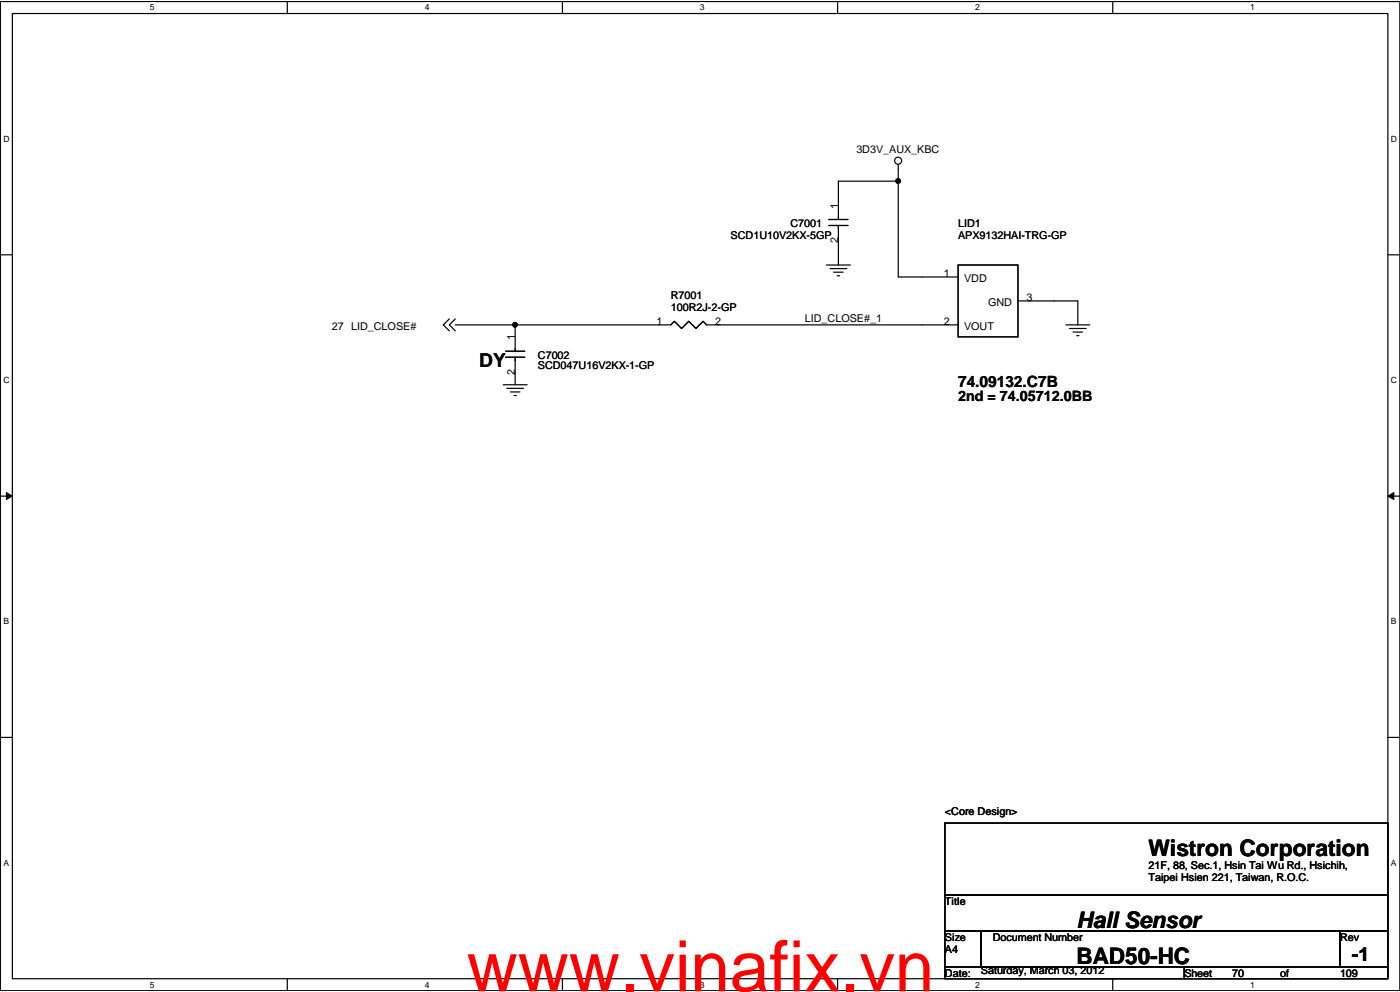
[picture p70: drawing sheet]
<svg xmlns="http://www.w3.org/2000/svg" width="279mm" height="198mm" viewBox="0 0 279 198" stroke-linecap="round" stroke-linejoin="round" font-family="sans-serif">
<defs><g id="words">
<text font-size="14.1" fill="#f00" x="93.1" y="197.8">www.vinafix.vn</text>
<g font-size="4.5">
<text x="229.2" y="170.8">Wistron Corporation</text>
<text x="214.9" y="185.1">Hall Sensor</text>
<text x="214.9" y="192.3">BAD50-HC</text>
</g>
<g font-size="3.8">
<text x="95.6" y="73.1">DY</text>
<text x="269.8" y="191.6">-1</text>
</g>
<text font-size="3.1" x="191.2" y="77.3">74.09132.C7B</text>
<text font-size="2.9" x="191.2" y="79.9">2nd = 74.05712.0BB</text>
<g font-size="2.2">
<text x="170.9" y="30.5">3D3V_AUX_KBC</text>
<text x="167.3" y="41.6" transform="rotate(-90 167.3 41.6)">1</text>
<text x="145.8" y="47.7">SCD1U10V2KX-5GP</text>
<text x="157.8" y="45.3">C7001</text>
<text x="191.2" y="45.3">LID1</text>
<text x="191.2" y="47.7">APX9132HAI-TRG-GP</text>
<text x="167.3" y="48.6" transform="rotate(-90 167.3 48.6)">2</text>
<text x="133.9" y="59.6">R7001</text>
<text x="188.3" y="55.2">1</text>
<text x="192.4" y="56.3">VDD</text>
<text x="204.8" y="60">3</text>
<text x="66.3" y="65.8">27 LID_CLOSE#</text>
<text x="131" y="64.8">1</text>
<text x="133.9" y="62">100R2J-2-GP</text>
<text x="142.7" y="64.8">2</text>
<text x="160.6" y="64.3">LID_CLOSE#_1</text>
<text x="188.3" y="64.8">2</text>
<text x="192.4" y="65.8">VOUT</text>
<text x="197.2" y="61">GND</text>
<text x="102.8" y="67.9" transform="rotate(-90 102.8 67.9)">1</text>
<text x="107.3" y="71.5">C7002</text>
<text x="102.8" y="74.9" transform="rotate(-90 102.8 74.9)">2</text>
<text x="107.3" y="73.7">SCD047U16V2KX-1-GP</text>
<text x="188.6" y="162.6">&lt;Core Design&gt;</text>
<text x="229.2" y="173.3">21F, 88, Sec.1, Hsin Tai Wu Rd., Hsichih,</text>
<text x="229.2" y="175.8">Taipei Hsien 221, Taiwan, R.O.C.</text>
<text x="188.6" y="180.5">Title</text>
<text x="188.6" y="190.1">A4</text>
<text x="188.6" y="187.7">Size</text>
<text x="198.1" y="187.7">Document Number</text>
<text x="267.4" y="187.7">Rev</text>
<text x="188.6" y="194.8">Date:</text>
<text x="195.8" y="194.4">Saturday, March 03, 2012</text>
<text x="236.4" y="194.8">Sheet</text>
<text x="245.9" y="194.8">70</text>
<text x="255.5" y="194.8">of</text>
<text x="267.4" y="194.8">109</text>
</g>
<g font-size="1.7">
<text x="29.9" y="2.1">5</text>
<text x="84.8" y="2.1">4</text>
<text x="139.7" y="2.1">3</text>
<text x="194.6" y="2.1">2</text>
<text x="249.5" y="2.1">1</text>
<text x=".7" y="28.3">D</text>
<text x="277.6" y="28.3">D</text>
<text x=".7" y="76.4">C</text>
<text x="277.6" y="76.4">C</text>
<text x=".7" y="124.5">B</text>
<text x="277.6" y="124.5">B</text>
<text x=".7" y="172.7">A</text>
<text x="277.6" y="172.7">A</text>
<text x="29.9" y="197">5</text>
<text x="84.8" y="197">4</text>
<text x="139.7" y="197">3</text>
<text x="194.6" y="197">2</text>
<text x="249.5" y="197">1</text>
</g>
</g></defs>
<path d="M.1 .3h279.3v197.4h-279.3zM2.5 2.7h274.5v192.6h-274.5z" fill="none" stroke="#000" stroke-width=".24"/>
<g fill="#fff">
<path d="M29.9 .5h.9v1.9h-.9z"/>
<path d="M29.9 195.5h.9v1.9h-.9z"/>
</g>
<path d="M57.3 .3v2.4M57.3 195.3v2.4" fill="none" stroke="#000" stroke-width=".24"/>
<g fill="#fff">
<path d="M84.8 .5h.9v1.9h-.9z"/>
<path d="M84.8 195.5h.9v1.9h-.9z"/>
</g>
<path d="M112.2 .3v2.4M112.2 195.3v2.4" fill="none" stroke="#000" stroke-width=".24"/>
<g fill="#fff">
<path d="M139.7 .5h.9v1.9h-.9z"/>
<path d="M139.7 195.5h.9v1.9h-.9z"/>
</g>
<path d="M167.2 .3v2.4M167.2 195.3v2.4" fill="none" stroke="#000" stroke-width=".24"/>
<g fill="#fff">
<path d="M194.6 .5h.9v1.9h-.9z"/>
<path d="M194.6 195.5h.9v1.9h-.9z"/>
</g>
<path d="M222.1 .3v2.4M222.1 195.3v2.4" fill="none" stroke="#000" stroke-width=".24"/>
<g fill="#fff">
<path d="M249.5 .5h.9v1.9h-.9z"/>
<path d="M249.5 195.5h.9v1.9h-.9z"/>
<path d="M.7 26.8h1.2v1.8h-1.2z"/>
<path d="M277.6 26.8h1.2v1.8h-1.2z"/>
<path d="M.7 74.9h1.2v1.9h-1.2z"/>
<path d="M277.6 74.9h1.2v1.9h-1.2z"/>
</g>
<path d="M.1 50.8h2.4M277 50.8h2.4" fill="none" stroke="#000" stroke-width=".24"/>
<g fill="#fff">
<path d="M.7 123h1.1v1.9h-1.1z"/>
<path d="M277.6 123h1.1v1.9h-1.1z"/>
</g>
<path d="M.1 99h2.4M277 99h2.4" fill="none" stroke="#000" stroke-width=".24"/>
<path d="M1.3 98.3l1.2 .7-1.2 .7zM277 99l1.2-.7v1.4z" fill="#000"/>
<path d="M1.3 98.3l1.2 .7-1.2 .7zM277 99l1.2-.7v1.4z" fill="none" stroke="#000" stroke-width=".2"/>
<g fill="#fff">
<path d="M.7 171.2h1.1v1.8h-1.1z"/>
<path d="M277.6 171.2h1.1v1.8h-1.1z"/>
</g>
<g fill="none" stroke="#000" stroke-width=".24">
<path d="M179.3 32.8v3.3M179.3 36.1h-12v7.7M179.3 36.1v19.2h11.9M164.9 52.9h4.8M165.4 45h3.8M165.4 43.8h3.8M165.6 53.6h3.4M166.4 54.3h1.9M167.1 55h.5M167.3 45v7.9M191.2 52.9h12v14.3h-12zM89.7 63.6l-1.2 1.2 1.2 1.2"/>
<path d="M90.9 64.8h11.9M90.9 63.6l-1.2 1.2 1.2 1.2M100.4 76.8h4.8M100.9 71.3h3.8M100.9 70.1h3.8M101.1 77.5h3.4M101.9 78.2h1.9M102.6 78.9h.4M102.8 64.8h31.1l.7-.7 1.4 1.4 1.5-1.4 1.4 1.4 1.4-1.4 .7 .7h50.2M102.8 64.8v5.3M102.8 71.3v5.5M203.2 60h11.9v4.8"/>
<path d="M212.7 64.8h4.8M213.4 65.5h3.4M214.1 66.3h2M214.9 67h.4M.1 147.1h2.4M277 147.1h2.4M188.6 164.2h88.4v14.3h-88.4zM188.6 178.5h88.4v7.2h-88.4zM188.6 185.7h7.1v7.2h-7.1zM188.6 192.9h47.8v2.4h-47.8zM195.7 185.7h71.7v7.2h-71.7zM236.4 192.9h40.6v2.4h-40.6z"/>
<path d="M267.4 185.7h9.6v7.2h-9.6z"/>
<circle cx="179.2" cy="32.1" r=".7"/>
<circle cx="179.2" cy="36.1" r=".46"/>
<circle cx="102.8" cy="64.8" r=".46"/>
</g>
<g fill="#000">
<circle cx="179.2" cy="36.1" r=".46"/>
<circle cx="102.8" cy="64.8" r=".46"/>
</g>
<use href="#words"/>
</svg>
